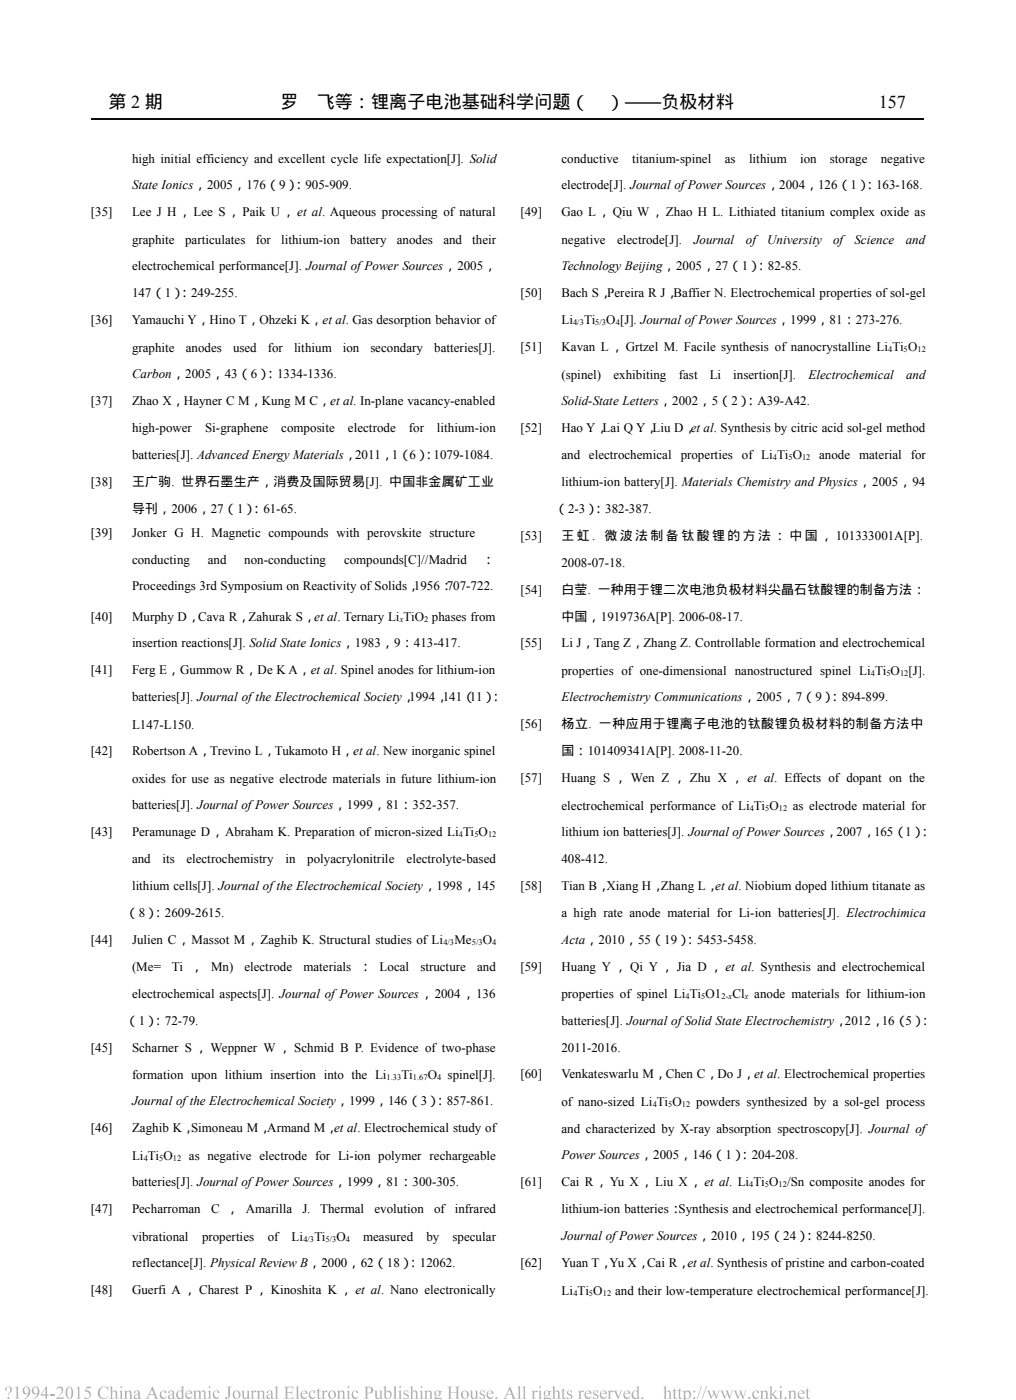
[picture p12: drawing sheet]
<svg xmlns="http://www.w3.org/2000/svg" width="207mm" height="286mm" viewBox="0 0 207 286" stroke-linecap="round" stroke-linejoin="round" font-family="sans-serif">
<defs><g id="words">
<g font-size="3.7">
<text x="22.2" y="22.1">第 2 期</text>
<text x="57.3" y="22.1">罗</text>
<text x="64.7" y="22.1">飞等：锂离子电池基础科学问题（Ⅷ）——负极材料</text>
</g>
<text font-size="3.7" fill="#fff" x="174.8" y="22.1">年 157</text>
<g font-size="2.6">
<text x="27" y="33.3">high initial efficiency and excellent cycle life expectation[J]. Solid</text>
<text x="114.7" y="33.3">conductive</text>
<text x="129.1" y="33.3">titanium-spinel</text>
<text x="148" y="33.3">as</text>
<text x="153" y="33.3">lithium</text>
<text x="163.4" y="33.3">ion</text>
<text x="169.5" y="33.3">storage</text>
<text x="179.9" y="33.3">negative</text>
<text x="27" y="38.7">State Ionics，2005，176（9）</text>
<text x="59.7" y="38.7">：905-909.</text>
<text x="114.7" y="38.7">electrode[J]. Journal ofPower Sources，2004，126（1）</text>
<text x="176.4" y="38.7">：163-168.</text>
<text x="18.6" y="44.2">[35]</text>
<text x="27" y="44.2">Lee J H，Lee S，Paik U，et al. Aqueous processing of natural</text>
<text x="106.3" y="44.2">[49]</text>
<text x="114.7" y="44.2">Gao L，Qiu W，Zhao H L. Lithiated titanium complex oxide as</text>
<text x="27" y="49.8">graphite</text>
<text x="37.8" y="49.8">particulates</text>
<text x="52.2" y="49.8">for</text>
<text x="57.4" y="49.8">lithium-ion</text>
<text x="71.5" y="49.8">battery</text>
<text x="81.1" y="49.8">anodes</text>
<text x="90.6" y="49.8">and</text>
<text x="96.5" y="49.8">their</text>
<text x="114.7" y="49.8">negative</text>
<text x="126" y="49.8">electrode[J].</text>
<text x="141.7" y="49.8">Journal</text>
<text x="152.3" y="49.8">of University</text>
<text x="170.2" y="49.8">of Science</text>
<text x="185" y="49.8">and</text>
<text x="27" y="55.2">electrochemical performance[J]. Journal ofPower Sources，2005，</text>
<text x="114.7" y="55.2">Technology Beijing，2005，27（1）</text>
<text x="154.2" y="55.2">：82-85.</text>
<text x="27" y="60.7">147（1）</text>
<text x="36.4" y="60.7">：249-255.</text>
<text x="106.3" y="60.7">[50]</text>
<text x="114.7" y="60.7">Bach S，Pereira R J，Baffier N. Electrochemical properties of sol-gel</text>
<text x="18.6" y="66.2">[36]</text>
<text x="27" y="66.2">Yamauchi Y，Hino T，Ohzeki K，et al. Gas desorption behavior of</text>
<text x="27" y="71.8">graphite</text>
<text x="38" y="71.8">anodes</text>
<text x="47.6" y="71.8">used</text>
<text x="54.7" y="71.8">for</text>
<text x="60" y="71.8">lithium</text>
<text x="70" y="71.8">ion</text>
<text x="75.6" y="71.8">secondary</text>
<text x="88.7" y="71.8">batteries[J].</text>
<text x="106.3" y="71.7">[51]</text>
<text x="114.7" y="66.2">Li</text>
<text x="114.7" y="71.7">Kavan L，Grtzel M. Facile synthesis of nanocrystalline Li Ti O</text>
<text x="119.3" y="66.2">Ti</text>
<text x="123.8" y="66.2">O [J]. Journal ofPower Sources，1999，81：273-276.</text>
<text x="27" y="77.2">Carbon，2005，43（6）</text>
<text x="53.9" y="77.2">：1334-1336.</text>
<text x="114.7" y="77.3">(spinel)</text>
<text x="125.3" y="77.3">exhibiting</text>
<text x="138.6" y="77.3">fast</text>
<text x="145" y="77.3">Li</text>
<text x="149.7" y="77.3">insertion[J].</text>
<text x="165.1" y="77.3">Electrochemical</text>
<text x="185.1" y="77.3">and</text>
<text x="18.6" y="82.7">[37]</text>
<text x="27" y="82.7">Zhao X，Hayner C M，Kung M C，et al. In-plane vacancy-enabled</text>
<text x="114.7" y="82.7">Solid-State Letters，2002，5（2）</text>
<text x="152" y="82.7">：A39-A42.</text>
<text x="27" y="88.3">high-power</text>
<text x="41.9" y="88.3">Si-graphene</text>
<text x="57.4" y="88.3">composite</text>
<text x="71.1" y="88.3">electrode</text>
<text x="83.5" y="88.3">for</text>
<text x="89.2" y="88.3">lithium-ion</text>
<text x="106.3" y="88.2">[52]</text>
<text x="114.7" y="88.2">Hao Y，</text>
<text x="123.1" y="88.2">Lai Q Y，</text>
<text x="133.3" y="88.2">Liu D，</text>
<text x="141.1" y="88.2">et al. Synthesis by citric acid sol-gel method</text>
<text x="27" y="93.7">batteries[J]. Advanced Energy Materials，2011，1（6）</text>
<text x="86.3" y="93.7">：1079-1084.</text>
<text x="114.7" y="93.8">and electrochemical</text>
<text x="139" y="93.8">properties of Li Ti O</text>
<text x="167.3" y="93.8">anode material for</text>
<text x="18.6" y="99.2">[38]</text>
<text x="27" y="99.2">王广驹. 世界石墨生产，消费及国际贸易[J]. 中国非金属矿工业</text>
<text x="114.7" y="99.2">lithium-ion battery[J]. Materials Chemistry and Physics，2005，94</text>
<text x="27" y="104.7">导刊，2006，27（1）</text>
<text x="51.1" y="104.7">：61-65.</text>
<text x="113.3" y="104.7">（2-3）</text>
<text x="120.9" y="104.7">：382-387.</text>
<text x="18.6" y="109.6">[39]</text>
<text x="27" y="109.6">Jonker G H. Magnetic compounds with perovskite structure</text>
<text x="106.3" y="110.2">[53]</text>
<text x="114.7" y="110.2">王 虹 .</text>
<text x="123.5" y="110.2">微 波 法 制 备 钛 酸 锂 的 方 法 ： 中 国 ， 101333001A[P].</text>
<text x="27" y="115.1">conducting</text>
<text x="42.4" y="115.1">and</text>
<text x="49.9" y="115.1">non-conducting</text>
<text x="70.3" y="115.1">compounds[C]//Madrid</text>
<text x="98.5" y="115.1">：</text>
<text x="114.7" y="115.9">2008-07-18.</text>
<text x="27" y="120.6">Proceedings 3rd Symposium on Reactivity of Solids，</text>
<text x="84.5" y="120.6">1956：</text>
<text x="91.2" y="120.6">707-722.</text>
<text x="106.3" y="121.3">[54]</text>
<text x="114.7" y="121.3">白莹. 一种用于锂二次电池负极材料尖晶石钛酸锂的制备方法：</text>
<text x="18.6" y="126.8">[40]</text>
<text x="27" y="126.8">Murphy D，Cava R，Zahurak S，et al. Ternary Li TiO phases from</text>
<text x="114.7" y="126.8">中国，1919736A[P]. 2006-08-17.</text>
<text x="18.6" y="137.8">[41]</text>
<text x="27" y="137.8">Ferg E，Gummow R，De K A，et al. Spinel anodes for lithium-ion</text>
<text x="27" y="132.3">insertion reactions[J]. Solid State Ionics，1983，9：413-417.</text>
<text x="106.3" y="132.3">[55]</text>
<text x="114.7" y="132.3">Li J，Tang Z，Zhang Z. Controllable formation and electrochemical</text>
<text x="114.7" y="137.9">properties of one-dimensional nanostructured spinel Li Ti O [J].</text>
<text x="27" y="143.3">batteries[J]. Journal ofthe Electrochemical Society，</text>
<text x="83.6" y="143.3">1994，141（11）</text>
<text x="99.9" y="143.3">：</text>
<text x="114.7" y="143.3">Electrochemistry Communications，2005，7（9）</text>
<text x="169.2" y="143.3">：894-899.</text>
<text x="27" y="148.9">L147-L150.</text>
<text x="106.3" y="148.8">[56]</text>
<text x="114.7" y="148.8">杨立. 一种应用于锂离子电池的钛酸锂负极材料的制备方法中</text>
<text x="18.6" y="154.3">[42]</text>
<text x="27" y="154.3">Robertson A，Trevino L，Tukamoto H，et al. New inorganic spinel</text>
<text x="114.7" y="154.3">国：101409341A[P]. 2008-11-20.</text>
<text x="27" y="159.9">oxides for use as negative electrode materials in future lithium-ion</text>
<text x="106.3" y="159.8">[57]</text>
<text x="114.7" y="159.8">Huang S ， Wen Z ， Zhu X ， et al. Effects of dopant on the</text>
<text x="27" y="165.3">batteries[J]. Journal ofPower Sources，1999，81：352-357.</text>
<text x="114.7" y="165.4">electrochemical performance of Li Ti O</text>
<text x="161.9" y="165.4">as electrode material for</text>
<text x="18.6" y="170.8">[43]</text>
<text x="27" y="170.8">Peramunage D，Abraham K. Preparation of micron-sized Li Ti O</text>
<text x="114.7" y="170.8">lithium ion batteries[J]. Journal ofPower Sources，2007，165（1）</text>
<text x="187.6" y="170.8">：</text>
<text x="27" y="176.4">and</text>
<text x="33.2" y="176.4">its</text>
<text x="38.1" y="176.4">electrochemistry</text>
<text x="58.3" y="176.4">in</text>
<text x="62.7" y="176.4">polyacrylonitrile</text>
<text x="83" y="176.4">electrolyte-based</text>
<text x="114.7" y="176.4">408-412.</text>
<text x="27" y="181.8">lithium cells[J]. Journal ofthe Electrochemical Society，1998，145</text>
<text x="106.3" y="181.8">[58]</text>
<text x="114.7" y="181.8">Tian B，Xiang H，Zhang L，et al. Niobium doped lithium titanate as</text>
<text x="25.6" y="187.3">（8）</text>
<text x="31" y="187.3">：2609-2615.</text>
<text x="114.7" y="187.4">a high rate anode material for Li-ion batteries[J]. Electrochimica</text>
<text x="18.6" y="192.8">[44]</text>
<text x="27" y="192.8">Julien C，Massot M，Zaghib K. Structural studies of Li</text>
<text x="92.8" y="192.8">Me</text>
<text x="98.6" y="192.8">O</text>
<text x="114.7" y="192.8">Acta，2010，55（19）</text>
<text x="139.7" y="192.8">：5453-5458.</text>
<text x="27" y="198.3">(Me=</text>
<text x="27" y="203.8">electrochemical aspects[J]. Journal ofPower Sources，2004，136</text>
<text x="35.1" y="198.3">Ti ， Mn)</text>
<text x="49.9" y="198.3">electrode</text>
<text x="62" y="198.3">materials ： Local</text>
<text x="85.9" y="198.3">structure</text>
<text x="97.5" y="198.3">and</text>
<text x="106.3" y="198.3">[59]</text>
<text x="114.7" y="203.9">properties of spinel Li Ti O1</text>
<text x="114.7" y="198.3">Huang Y ， Qi Y ， Jia D ， et al. Synthesis and electrochemical</text>
<text x="149.6" y="203.9">Cl</text>
<text x="154" y="203.9">anode materials for lithium-ion</text>
<text x="25.6" y="209.3">（1）</text>
<text x="31" y="209.3">：72-79.</text>
<text x="114.7" y="209.3">batteries[J]. Journal ofSolid State Electrochemistry，2012，16（5）</text>
<text x="187.6" y="209.3">：</text>
<text x="18.6" y="214.8">[45]</text>
<text x="27" y="214.8">Scharner S ， Weppner W ， Schmid B P. Evidence of two-phase</text>
<text x="114.7" y="214.9">2011-2016.</text>
<text x="27" y="220.4">formation upon lithium insertion into the Li</text>
<text x="82" y="220.4">Ti</text>
<text x="87.4" y="220.4">O</text>
<text x="91.4" y="220.4">spinel[J].</text>
<text x="106.3" y="220.3">[60]</text>
<text x="114.7" y="220.3">Venkateswarlu M，Chen C，Do J，et al. Electrochemical properties</text>
<text x="27" y="225.8">Journal ofthe Electrochemical Society，1999，146（3）</text>
<text x="88.6" y="225.8">：857-861.</text>
<text x="114.7" y="225.9">of nano-sized Li Ti O</text>
<text x="142.2" y="225.9">powders synthesized by a sol-gel process</text>
<text x="18.6" y="231.3">[46]</text>
<text x="27" y="231.3">Zaghib K，Simoneau M，Armand M，et al. Electrochemical study of</text>
<text x="114.7" y="231.4">and characterized by X-ray absorption spectroscopy[J]. Journal of</text>
<text x="27" y="236.9">Li Ti O</text>
<text x="38.6" y="236.9">as negative electrode for Li-ion polymer rechargeable</text>
<text x="114.7" y="236.8">Power Sources，2005，146（1）</text>
<text x="150.9" y="236.8">：204-208.</text>
<text x="27" y="242.3">batteries[J]. Journal ofPower Sources，1999，81：300-305.</text>
<text x="106.3" y="242.3">[61]</text>
<text x="114.7" y="242.3">Cai R，Yu X，Liu X，et al. Li Ti O /Sn composite anodes for</text>
<text x="18.6" y="247.8">[47]</text>
<text x="27" y="247.8">Pecharroman</text>
<text x="43.1" y="247.8">C ， Amarilla</text>
<text x="61.7" y="247.8">J.</text>
<text x="65.4" y="247.8">Thermal</text>
<text x="76.5" y="247.8">evolution</text>
<text x="88.7" y="247.8">of infrared</text>
<text x="114.7" y="247.8">lithium-ion batteries：Synthesis and electrochemical performance[J].</text>
<text x="27" y="253.4">vibrational</text>
<text x="41.3" y="253.4">properties</text>
<text x="54.7" y="253.4">of</text>
<text x="59.5" y="253.4">Li</text>
<text x="64.2" y="253.4">Ti</text>
<text x="68.7" y="253.4">O</text>
<text x="74.2" y="253.4">measured</text>
<text x="87.1" y="253.4">by</text>
<text x="92.4" y="253.4">specular</text>
<text x="114.7" y="253.3">Journal ofPower Sources，2010，195（24）</text>
<text x="164" y="253.3">：8244-8250.</text>
<text x="27" y="258.8">reflectance[J]. Physical Review B，2000，62（18）</text>
<text x="83.1" y="258.8">：12062.</text>
<text x="106.3" y="258.8">[62]</text>
<text x="114.7" y="258.8">Yuan T，Yu X，Cai R，et al. Synthesis of pristine and carbon-coated</text>
<text x="18.6" y="264.3">[48]</text>
<text x="27" y="264.3">Guerfi A ， Charest P ， Kinoshita K ， et al. Nano electronically</text>
<text x="114.7" y="264.4">Li Ti O</text>
<text x="125.6" y="264.4">and their low-temperature electrochemical performance[J].</text>
</g>
<g font-size="1.7">
<text x="117" y="66.4">4/3</text>
<text x="121.6" y="66.4">5/3</text>
<text x="125.7" y="66.4">4</text>
<text x="181.4" y="71.9">4</text>
<text x="184.6" y="71.9">5</text>
<text x="187.4" y="71.9">12</text>
<text x="157.9" y="94.1">4</text>
<text x="161" y="94.1">5</text>
<text x="163.8" y="94.1">12</text>
<text x="81.7" y="127">x</text>
<text x="86.6" y="127">2</text>
<text x="177.9" y="138.1">4</text>
<text x="181" y="138.1">5</text>
<text x="183.8" y="138.1">12</text>
<text x="153.1" y="165.6">4</text>
<text x="156.3" y="165.6">5</text>
<text x="159.1" y="165.6">12</text>
<text x="93.7" y="171">4</text>
<text x="96.9" y="171">5</text>
<text x="99.7" y="171">12</text>
<text x="90.5" y="193">4/3</text>
<text x="96.4" y="193">5/3</text>
<text x="100.5" y="193">4</text>
<text x="140" y="204.1">4</text>
<text x="143.2" y="204.1">5</text>
<text x="147.3" y="204.1">2-x</text>
<text x="152.1" y="204.1">x</text>
<text x="78.9" y="220.6">1.33</text>
<text x="84.3" y="220.6">1.67</text>
<text x="89.3" y="220.6">4</text>
<text x="133.3" y="226.1">4</text>
<text x="136.5" y="226.1">5</text>
<text x="139.3" y="226.1">12</text>
<text x="29.4" y="237.1">4</text>
<text x="32.5" y="237.1">5</text>
<text x="35.3" y="237.1">12</text>
<text x="153" y="242.5">4</text>
<text x="156.2" y="242.5">5</text>
<text x="159" y="242.5">12</text>
<text x="62" y="253.7">4/3</text>
<text x="66.5" y="253.7">5/3</text>
<text x="70.7" y="253.7">4</text>
<text x="117.1" y="264.7">4</text>
<text x="120.3" y="264.7">5</text>
<text x="123.1" y="264.7">12</text>
</g>
</g></defs>
<path d="M18.6 24.4h170" fill="none" stroke="#000" stroke-width=".25"/>
<g fill="#b3b3b3">
<path d="M1.1 283.5a.73 .73 0 0 1 1.2 0 .73 .73 0 0 1-.3 1.1l-.3 .6 .1-.5a.93 .93 0 0 0 0-1.3l-.2-.1a.48 .48 0 0 0-.2 .7l-.3-.1zM1.5 285.6a.22 .22 0 0 1 .4 0 .22 .22 0 0 1-.4 0z" fill-rule="evenodd"/>
<path d="M135.4 283.4l.6-.2v1.2a.54 .54 0 0 1 .7-.3 .54 .54 0 0 1 .3 .7v.8l.3 .2h-.9l.3-.3v-.9a.35 .35 0 0 0-.3-.4 .35 .35 0 0 0-.4 .3v1.1l.3 .2h-.8l.2-.3v-2z" fill-rule="evenodd"/>
<path d="M6.8 283.4a.93 .93 0 0 1 1.2 .3 .93 .93 0 0 1 0 1.1 1.34 1.34 0 0 1-1.5 1 1.26 1.26 0 0 0 1.1-1.1 .77 .77 0 0 1-1.1-.2 .77 .77 0 0 1 .3-1.1zM7.1 283.4a.64 .64 0 0 0-.3 .8 .64 .64 0 0 0 .9 .3 .99 .99 0 0 0-.4-1.2z" fill-rule="evenodd"/>
<path d="M9.4 283.2h.2v1.7h.3v.2h-.3v.7h-.3v-.7h-1v-.2zM9.3 283.6l-.8 1.3h.8z" fill-rule="evenodd"/>
<path d="M10.3 284.8h.9v.3h-.9z" fill-rule="evenodd"/>
<path d="M11.7 283.4a.73 .73 0 0 1 1 .1 .73 .73 0 0 1 0 1l-.9 1h1l.3-.2-.2 .5h-1.5a2.65 2.65 0 0 0 1.2-2 .6 .6 0 0 0-.6-.3 .6 .6 0 0 0-.5 .4z" fill-rule="evenodd"/>
<path d="M13.7 283.5a.67 .67 0 0 1 .8-.2 .67 .67 0 0 1 .4 .6 1.34 1.34 0 0 1-.7 1.9 1.53 1.53 0 0 1-.5-2.3zM14.1 283.4a2.28 2.28 0 0 0-.1 2.3h.3a2.23 2.23 0 0 0 0-2.3z" fill-rule="evenodd"/>
<path d="M15.6 283.5l.6-.3v2.3l.3 .3h-.9l.3-.2v-1.6v-.4z" fill-rule="evenodd"/>
<path d="M39.4 284.3l.6-.3v.4a.52 .52 0 0 1 .4-.3 .52 .52 0 0 1 .5 .3 .53 .53 0 0 1 .7-.4 .53 .53 0 0 1 .4 .7v.8l.2 .3h-.8l.3-.3v-.9a.35 .35 0 0 0-.3-.3 .35 .35 0 0 0-.4 .3v1l.2 .2h-.8l.3-.2v-1a.37 .37 0 0 0-.3-.3 .37 .37 0 0 0-.4 .2v1.1l.2 .2h-.8l.2-.2v-1.2z" fill-rule="evenodd"/>
<path d="M119.6 284.3a.67 .67 0 0 1 .8-.2 .67 .67 0 0 1 .4 .6h-1.2a.6 .6 0 0 0 .4 .8 .6 .6 0 0 0 .8-.4 .74 .74 0 0 1-1 .7 .74 .74 0 0 1-.4-1.1zM119.8 284.3l-.2 .3h.8a.39 .39 0 0 0-.2-.4 .39 .39 0 0 0-.4 .1z" fill-rule="evenodd"/>
<path d="M22.4 283.4l.5-.2v1.2a.55 .55 0 0 1 .7-.3 .55 .55 0 0 1 .3 .7v.8l.3 .2h-.8l.2-.2v-1a.35 .35 0 0 0-.3-.4 .35 .35 0 0 0-.4 .3v1.1l.3 .2h-.8l.2-.1v-.3v-1.8v-.2z" fill-rule="evenodd"/>
<path d="M72 284.3a.54 .54 0 0 1 .7-.3 .54 .54 0 0 1 .4 .6h-.2a.42 .42 0 0 0-.5-.5 .42 .42 0 0 0-.3 .7 .59 .59 0 0 0 .4 .7 .59 .59 0 0 0 .7-.4 .75 .75 0 0 1-.9 .7 .75 .75 0 0 1-.5-1.1z" fill-rule="evenodd"/>
<path d="M3 283.5l.7-.3v2.4l.3 .2h-.9l.3-.2v-2z" fill-rule="evenodd"/>
<path d="M47.5 284.9a.85 .85 0 0 1 1.7 0 .85 .85 0 0 1-1.7 0zM48 284.3a.86 .86 0 0 0 .5 1.4 .91 .91 0 0 0-.3-1.5z" fill-rule="evenodd"/>
<path d="M122.7 284.3a.69 .69 0 0 1 .8-.2 .69 .69 0 0 1 .5 .6h-1.2a.6 .6 0 0 0 .3 .8 .6 .6 0 0 0 .8-.4 .73 .73 0 0 1-1 .7 .73 .73 0 0 1-.4-1.1zM122.9 284.3l-.1 .3h.8a.4 .4 0 0 0-.2-.4 .4 .4 0 0 0-.5 .1z" fill-rule="evenodd"/>
<path d="M32.9 284.3a.56 .56 0 0 1 .6-.3 .56 .56 0 0 1 .4 .5 .27 .27 0 0 1-.3 0 .27 .27 0 0 1-.1-.3 .6 .6 0 0 0-.6 .4 .6 .6 0 0 0 .2 .7 .55 .55 0 0 0 .5 .2 .55 .55 0 0 0 .5-.4 .76 .76 0 0 1-1 .7 .76 .76 0 0 1-.5-1.1z" fill-rule="evenodd"/>
<path d="M82.5 284.2l.9-.2v.6a.45 .45 0 0 0-.3-.4 .45 .45 0 0 0-.5 .1v.2l.3 .2a.59 .59 0 0 1 .5 .8 .59 .59 0 0 1-.9 .2l-.1 .1v-.6a.45 .45 0 0 0 .3 .5 .45 .45 0 0 0 .5-.2v-.3l-.7-.4-.1-.3z" fill-rule="evenodd"/>
<path d="M38 284.3a.69 .69 0 0 1 .8-.2 .69 .69 0 0 1 .5 .6h-1.2a.6 .6 0 0 0 .4 .8 .6 .6 0 0 0 .7-.4 .73 .73 0 0 1-.9 .7 .73 .73 0 0 1-.4-1.1zM38.2 284.3l-.1 .3h.8a.4 .4 0 0 0-.2-.4 .4 .4 0 0 0-.5 .1z" fill-rule="evenodd"/>
<path d="M17.7 283.3h.9l-.1 .3h-.8l-.1 .3a.92 .92 0 0 1 1 1.1 .92 .92 0 0 1-1.4 .7l.1-.2a.66 .66 0 0 0 1-.2 .66 .66 0 0 0-.5-1h-.5z" fill-rule="evenodd"/>
<path d="M127.5 284.3a.69 .69 0 0 1 .8-.2 .69 .69 0 0 1 .4 .6h-1.2a.6 .6 0 0 0 .4 .8 .6 .6 0 0 0 .8-.4 .73 .73 0 0 1-1 .7 .73 .73 0 0 1-.4-1.1zM127.7 284.3l-.2 .3h.9a.4 .4 0 0 0-.3-.4 .4 .4 0 0 0-.4 .1z" fill-rule="evenodd"/>
<path d="M43.7 284.3a.54 .54 0 0 1 .6-.3 .54 .54 0 0 1 .4 .6h-.2a.42 .42 0 0 0-.5-.5 .42 .42 0 0 0-.3 .7 .59 .59 0 0 0 .4 .7 .59 .59 0 0 0 .8-.4 .75 .75 0 0 1-1 .7 .75 .75 0 0 1-.4-1.1z" fill-rule="evenodd"/>
<path d="M46.3 283.3h1l-.3 .3v1.3a.62 .62 0 0 1-.2 .8 .62 .62 0 0 1-.8 0l.1-.3h.2l.2 .3 .1-.3v-1.8z" fill-rule="evenodd"/>
<path d="M49.2 284.1h.6v1.1a.36 .36 0 0 0 .3 .4 .36 .36 0 0 0 .4-.2v-1.1l-.2-.2h.6v1.4l.2 .1-.6 .2v-.3a.54 .54 0 0 1-.6 .3 .54 .54 0 0 1-.4-.6v-1z" fill-rule="evenodd"/>
<path d="M51.1 284.3l.6-.3v.4l.4-.4a.18 .18 0 0 1 .3 .2 .18 .18 0 0 1-.2 .2l-.3-.1-.2 .3v1l.3 .2h-.9l.3-.1v-.3v-1.1z" fill-rule="evenodd"/>
<path d="M99.6 284.3a.69 .69 0 0 1 .7-.2 .69 .69 0 0 1 .5 .6h-1.2a.6 .6 0 0 0 .4 .8 .6 .6 0 0 0 .7-.4 .73 .73 0 0 1-.9 .7 .73 .73 0 0 1-.4-1.1zM99.8 284.3l-.2 .3h.8a.4 .4 0 0 0-.2-.4 .4 .4 0 0 0-.4 .1z" fill-rule="evenodd"/>
<path d="M56.1 283.4l.5-.2v2.4l.3 .2h-.8l.2-.1v-.3v-1.9z" fill-rule="evenodd"/>
<path d="M54.6 284.2a.6 .6 0 0 1 .7-.1 .6 .6 0 0 1 .4 .5v1h.2l-.4 .2-.1-.2a.49 .49 0 0 1-.7 .2 .49 .49 0 0 1-.1-.7l.8-.4-.1-.3a.35 .35 0 0 0-.4-.2 .35 .35 0 0 0-.2 .4l-.2-.1zM54.8 285.1l-.1 .3 .2 .2 .5-.2v-.6z" fill-rule="evenodd"/>
<path d="M58 283.3h1.9v.5l-.3-.4h-.9v1h.8l.2-.4v.9l-.2-.3-.8-.1v1.1l.1 .1a.89 .89 0 0 0 1.2-.6l-.1 .7h-1.9l.3-.1v-.4v-1.8z" fill-rule="evenodd"/>
<path d="M60.3 283.4l.6-.2v2.3l.3 .3h-.9l.3-.2v-2.1z" fill-rule="evenodd"/>
<path d="M85.9 283.4a.2 .2 0 0 1 .4 0 .2 .2 0 0 1-.4 0zM85.6 284.3l.6-.3v1.5l.3 .3h-.8l.2-.2v-1.2z" fill-rule="evenodd"/>
<path d="M65.1 283.5l.1 .6h.4l-.4 .1v1.3l.1 .1 .3-.1a.38 .38 0 0 1-.4 .3 .38 .38 0 0 1-.3-.4v-1.2h-.3z" fill-rule="evenodd"/>
<path d="M124 284.3l.6-.3v.4l.3-.3h.2a.2 .2 0 0 1 .1 .3 .2 .2 0 0 1-.3-.1l-.3 .3v.9l.3 .3h-.8l.2-.2v-1.2z" fill-rule="evenodd"/>
<path d="M65.6 284.3l.6-.3v.4l.3-.3h.2a.2 .2 0 0 1 .1 .3 .21 .21 0 0 1-.4-.1l-.2 .3v.9l.3 .3h-.9l.3-.2v-1.2z" fill-rule="evenodd"/>
<path d="M121.2 284.2l.9-.2v.6a.47 .47 0 0 0-.3-.4 .47 .47 0 0 0-.5 .1l.3 .4a.59 .59 0 0 1 .6 .8 .59 .59 0 0 1-1 .2l-.1 .1v-.6a.48 .48 0 0 0 .4 .5 .48 .48 0 0 0 .5-.2l-.1-.3-.7-.4-.1-.3z" fill-rule="evenodd"/>
<path d="M71 283.4a.18 .18 0 0 1 .3 0 .18 .18 0 0 1-.3 0zM70.8 284.3l.5-.3v1.5l.3 .3h-.8l.2-.2v-.2v-1.1z" fill-rule="evenodd"/>
<path d="M24.6 283.4a.2 .2 0 0 1 .4 0 .2 .2 0 0 1-.4 0zM24.3 284.3l.6-.3v1.5l.3 .3h-.8l.2-.2v-1.2z" fill-rule="evenodd"/>
<path d="M74.3 283.3h.9a.74 .74 0 0 1 1 .7 .74 .74 0 0 1-1.1 .6h-.1v.9l.4 .3h-1.1l.3-.2 .1-.3v-1.8zM75 283.4v1.1a.57 .57 0 0 0 .8-.5 .57 .57 0 0 0-.8-.6z" fill-rule="evenodd"/>
<path d="M76.4 284.1h.6v1.1a.36 .36 0 0 0 .2 .4 .36 .36 0 0 0 .5-.2l-.1-1.1-.2-.2h.5l.1 1.3v.2h.2l-.5 .2v-.3a.54 .54 0 0 1-.7 .3 .54 .54 0 0 1-.4-.6v-.9z" fill-rule="evenodd"/>
<path d="M42.6 283.4a.2 .2 0 0 1 .4 0 .2 .2 0 0 1-.4 0zM42.4 284.3l.6-.3v1.5l.2 .3h-.8l.2-.2 .1-.2-.1-1.1z" fill-rule="evenodd"/>
<path d="M80.3 283.4l.5-.2v2.4l.3 .2h-.8l.2-.1v-.3v-1.9z" fill-rule="evenodd"/>
<path d="M81.5 283.4a.2 .2 0 0 1 .4 0 .2 .2 0 0 1-.4 0zM81.3 284.3l.6-.3v1.5l.2 .3h-.8l.2-.2v-1.2z" fill-rule="evenodd"/>
<path d="M34.4 284.3a.61 .61 0 0 1 .7-.3 .61 .61 0 0 1 .4 .6l.1 1h.2l-.4 .2-.1-.2a.49 .49 0 0 1-.7 .2 .49 .49 0 0 1-.2-.7l.9-.4-.1-.3a.35 .35 0 0 0-.4-.2 .35 .35 0 0 0-.2 .4l-.2-.1zM34.7 285.1l-.1 .3 .2 .2 .5-.2v-.6z" fill-rule="evenodd"/>
<path d="M61.6 284.3a.67 .67 0 0 1 .8-.2 .67 .67 0 0 1 .4 .6h-1.1a.6 .6 0 0 0 .3 .8 .6 .6 0 0 0 .8-.4 .74 .74 0 0 1-1 .7 .74 .74 0 0 1-.4-1.1zM61.8 284.3l-.1 .3h.7a.39 .39 0 0 0-.2-.4 .39 .39 0 0 0-.4 .1z" fill-rule="evenodd"/>
<path d="M139.4 284.3l.6-.3v.4a.62 .62 0 0 1 .7-.3 .62 .62 0 0 1 .4 .8 .76 .76 0 0 1-.3 .8 .76 .76 0 0 1-.8 0v.3h.2h-.9h.3v-1.6zM140 284.5v.7a.46 .46 0 0 0 .5 .5 .46 .46 0 0 0 .3-.7 .49 .49 0 0 0-.2-.6 .49 .49 0 0 0-.6 .1z" fill-rule="evenodd"/>
<path d="M86.6 284.3l.6-.3v.4a.54 .54 0 0 1 .6-.4 .54 .54 0 0 1 .4 .7v.9l.2 .2h-.8l.3-.2v-.9l-.1-.3-.2-.1-.4 .2v1.1l.2 .2h-.8l.2-.2v-1.2z" fill-rule="evenodd"/>
<path d="M88.9 284.2l.4-.2 .9 .2v.1h-.3a.68 .68 0 0 1-.1 .8 .68 .68 0 0 1-.8 .2l-.1 .1 .3 .1a.73 .73 0 0 1 1 .5h-1.6l.3-.2-.2-.2 .3-.4-.3-.6zM89.1 284.2a.48 .48 0 0 0-.1 .6 .48 .48 0 0 0 .6 .2 .48 .48 0 0 0 .1-.6 .48 .48 0 0 0-.6-.2zM89 285.8l-.2 .2h1.4l-.3-.2z" fill-rule="evenodd"/>
<path d="M108.5 284.3l.6-.3v.4l.3-.3h.2a.2 .2 0 0 1 .1 .3 .21 .21 0 0 1-.4-.1l-.2 .3v.9l.3 .3h-.9l.3-.2v-1.2z" fill-rule="evenodd"/>
<path d="M91.3 283.3h1.1l-.4 .3v.9h1.2v-1.1l-.3-.1h1l-.3 .3v1.9l.3 .3h-1l.3-.2v-1h-1.2v.9l.4 .3h-1.1l.3-.2 .1-.3v-1.7z" fill-rule="evenodd"/>
<path d="M160.9 284.3l.6-.3v.4a.52 .52 0 0 1 .6-.4 .52 .52 0 0 1 .4 .7v.9l.3 .2h-.9l.2-.1 .1-.3v-.9l-.3-.2-.4 .2v1.1l.2 .2h-.8l.3-.2v-1.2z" fill-rule="evenodd"/>
<path d="M95.9 284.1h.6v1.1a.36 .36 0 0 0 .3 .4 .36 .36 0 0 0 .4-.2v-1.1l-.3-.2h.6v1.4l.3 .1-.6 .2v-.3a.54 .54 0 0 1-.7 .3 .54 .54 0 0 1-.3-.6v-1z" fill-rule="evenodd"/>
<path d="M98.1 284.2l.9-.2v.6a.47 .47 0 0 0-.3-.4 .47 .47 0 0 0-.5 .1l.2 .4a.59 .59 0 0 1 .6 .8 .59 .59 0 0 1-.9 .2l-.1 .1v-.6a.48 .48 0 0 0 .3 .5 .48 .48 0 0 0 .5-.2l-.1-.3-.7-.4v-.3z" fill-rule="evenodd"/>
<path d="M63.3 284.3a.54 .54 0 0 1 .6-.3 .54 .54 0 0 1 .4 .6h-.2a.42 .42 0 0 0-.5-.5 .42 .42 0 0 0-.3 .7 .59 .59 0 0 0 .4 .7 .59 .59 0 0 0 .8-.4 .75 .75 0 0 1-1 .7 .75 .75 0 0 1-.4-1.1z" fill-rule="evenodd"/>
<path d="M149.8 284.1h.8l-.2 .2 .4 1.1 .4-.9-.4-.4h.8l-.2 .2 .4 1 .4-1.1-.2-.1h.5l-.7 1.7-.5-1.1-.6 1.1-.7-1.5z" fill-rule="evenodd"/>
<path d="M104.1 283.2l1 2.3 .3 .3h-1l.3-.2-.2-.6h-1l-.2 .6 .3 .2h-.8l.4-.5zM104 283.8l-.4 1h.8z" fill-rule="evenodd"/>
<path d="M105.6 283.4l.6-.2v2.3l.3 .3h-.9l.3-.2v-2.1z" fill-rule="evenodd"/>
<path d="M106.7 283.4l.5-.2v2.2l.1 .3 .2 .1h-.8l.2-.2v-.2v-1.8v-.2z" fill-rule="evenodd"/>
<path d="M36.9 283.4l.5-.2v2.3l.3 .1-.6 .2v-.2a.74 .74 0 0 1-1 0 .74 .74 0 0 1 0-1.1l.4-.4 .6 .1v-.7zM36.5 284.3a.77 .77 0 0 0 .5 1.3l.1-.2v-.8a.39 .39 0 0 0-.2-.4 .39 .39 0 0 0-.4 .1z" fill-rule="evenodd"/>
<path d="M110.1 283.4a.2 .2 0 0 1 .4 0 .2 .2 0 0 1-.4 0zM109.9 284.3l.6-.3v1.6l.2 .2h-.8l.3-.3v-1.1z" fill-rule="evenodd"/>
<path d="M111.2 284.2l.5-.2 .9 .2-.4 .1a.68 .68 0 0 1-.1 .8 .68 .68 0 0 1-.8 .2v.1l.2 .1a.72 .72 0 0 1 1.1 .5h-1.7l.3-.2-.2-.3 .4-.3-.4-.4zM111.4 284.2a.49 .49 0 0 0 0 .7 .49 .49 0 0 0 .6 .1 .5 .5 0 0 0 0-.6 .5 .5 0 0 0-.6-.2zM111.3 285.8l-.2 .2h1.4l-.3-.2z" fill-rule="evenodd"/>
<path d="M153.9 284.3a.56 .56 0 0 1 .6-.3 .56 .56 0 0 1 .4 .5 .27 .27 0 0 1-.3 0 .27 .27 0 0 1-.1-.3 .6 .6 0 0 0-.6 .4 .6 .6 0 0 0 .2 .7 .55 .55 0 0 0 .5 .2 .55 .55 0 0 0 .5-.4 .76 .76 0 0 1-1 .7 .76 .76 0 0 1-.5-1.1z" fill-rule="evenodd"/>
<path d="M115.1 283.5v.6h.4l-.4 .1 .1 1.3v.1l.4-.1a.38 .38 0 0 1-.5 .3 .38 .38 0 0 1-.3-.4v-1.2h-.2z" fill-rule="evenodd"/>
<path d="M115.9 284.2l.9-.2v.6a.44 .44 0 0 0-.3-.4 .44 .44 0 0 0-.5 .2l.3 .3a.59 .59 0 0 1 .5 .8 .59 .59 0 0 1-.9 .2l-.1 .1v-.6a.48 .48 0 0 0 .3 .5 .48 .48 0 0 0 .5-.2v-.3l-.8-.5z" fill-rule="evenodd"/>
<path d="M68.7 284.3l.6-.3v.4a.52 .52 0 0 1 .7-.4 .52 .52 0 0 1 .3 .7l.1 .9 .2 .2h-.8l.2-.1v-.3v-.9l-.2-.2-.5 .2v1.1l.3 .2h-.8l.2-.2v-1.2z" fill-rule="evenodd"/>
<path d="M118 284.3l.6-.3v.4l.3-.3 .3 .1a.23 .23 0 0 1-.1 .2 .23 .23 0 0 1-.3-.1l-.2 .3v.9l.3 .3h-.9l.3-.2v-1.2z" fill-rule="evenodd"/>
<path d="M147.1 284.1h.7l-.1 .2 .4 1.1 .4-.9-.4-.4h.8l-.2 .2 .4 1 .4-1.1-.2-.1h.5l-.3 .3-.5 1.4-.5-1.1-.6 1.1-.6-1.5z" fill-rule="evenodd"/>
<path d="M66.9 284.9a.9 .9 0 0 1 1.8 0 .9 .9 0 0 1-1.8 0zM67.5 284.3a1.07 1.07 0 0 0 .4 1.4 .83 .83 0 0 0 .4-.8 .83 .83 0 0 0-.6-.7z" fill-rule="evenodd"/>
<path d="M31.1 283.2l1 2.3 .3 .3h-1l.3-.2-.2-.6h-1l-.2 .6 .2 .2h-.7l.4-.5zM31 283.8l-.5 1h.9z" fill-rule="evenodd"/>
<path d="M112.7 283.4l.6-.2v1.2a.55 .55 0 0 1 .7-.3 .55 .55 0 0 1 .3 .7v.8l.2 .2h-.8l.3-.2v-1a.35 .35 0 0 0-.4-.4 .35 .35 0 0 0-.3 .3v1.1l.2 .2h-.8l.2-.2v-2.1z" fill-rule="evenodd"/>
<path d="M78.2 283.4l.6-.2v1.2a.69 .69 0 0 1 1-.2 .69 .69 0 0 1 .2 .9 .91 .91 0 0 1-1.5 .5v-2.1zM78.9 284.4l-.1 1.1a.53 .53 0 0 0 .7 .1 .53 .53 0 0 0 .2-.6 .51 .51 0 0 0-.2-.6 .51 .51 0 0 0-.6 0z" fill-rule="evenodd"/>
<path d="M129.9 283.4l.5-.2v2.2l.1 .2h.2l-.5 .2v-.2a.75 .75 0 0 1-1.1 0 .75 .75 0 0 1 0-1.1l.5-.4 .6 .1-.1-.7zM129.5 284.3a.75 .75 0 0 0-.2 .8 .75 .75 0 0 0 .7 .5l.2-.2v-.8a.39 .39 0 0 0-.3-.4 .39 .39 0 0 0-.4 .1z" fill-rule="evenodd"/>
<path d="M52.4 284.3l.6-.3v.4a.52 .52 0 0 1 .6-.4 .52 .52 0 0 1 .4 .7v.9l.2 .2h-.8l.2-.1 .1-.3v-.9l-.3-.2-.4 .2v1.1l.2 .2h-.8l.2-.2 .1-1.2z" fill-rule="evenodd"/>
<path d="M25.2 284.3l.6-.3v.4a.54 .54 0 0 1 .7-.4 .54 .54 0 0 1 .4 .7v.9l.2 .2h-.8l.2-.2v-.9v-.3l-.2-.1-.5 .2v1.1l.3 .2h-.8l.2-.2v-1.2z" fill-rule="evenodd"/>
<path d="M4.8 283.6a.85 .85 0 0 1 1.1-.2 .85 .85 0 0 1 .3 1.1 1.38 1.38 0 0 1-1.6 1.3 1.2 1.2 0 0 0 1.2-1.1 .75 .75 0 0 1-1.1-.1 .75 .75 0 0 1 .1-1zM5.1 283.5a.65 .65 0 0 0-.1 .8 .65 .65 0 0 0 .7 .3 .74 .74 0 0 0-.5-1.2z" fill-rule="evenodd"/>
<path d="M137.9 283.5v.6h.4l-.4 .1v1.3l.1 .1 .3-.1a.39 .39 0 0 1-.4 .3 .39 .39 0 0 1-.3-.4v-1.2h-.3z" fill-rule="evenodd"/>
<path d="M138.9 283.5v.6h.4l-.4 .1v1.3l.1 .1 .4-.1a.38 .38 0 0 1-.5 .3 .38 .38 0 0 1-.3-.4v-1.2h-.3z" fill-rule="evenodd"/>
<path d="M27.5 284.2a.62 .62 0 0 1 .7-.1 .62 .62 0 0 1 .4 .5v1h.2l-.3 .2-.3-.2a.48 .48 0 0 1-.7 .2 .48 .48 0 0 1-.1-.7l.8-.4v-.3a.36 .36 0 0 0-.4-.2 .36 .36 0 0 0-.2 .4l-.2-.1zM27.6 285.1v.2l.2 .3 .4-.2v-.6z" fill-rule="evenodd"/>
<path d="M141.6 284.3a.21 .21 0 0 1 .4 0 .21 .21 0 0 1-.4 0zM141.6 285.6a.23 .23 0 0 1 .4 0 .23 .23 0 0 1-.4 0z" fill-rule="evenodd"/>
<path d="M143.2 283.2h.2l-1 2.6h-.1z" fill-rule="evenodd"/>
<path d="M144.2 283.2h.2l-.9 2.6h-.2z" fill-rule="evenodd"/>
<path d="M144.4 284.1h.7l-.2 .3 .4 1 .4-.9-.3-.4h.7l-.1 .3 .4 .9 .3-1-.2-.2h.6l-.3 .3-.5 1.4-.5-1.1-.6 1.1z" fill-rule="evenodd"/>
<path d="M20.4 283.5a1.78 1.78 0 0 1 1.6-.2l.1-.1v.9a.92 .92 0 0 0-1.1-.7 .92 .92 0 0 0-.6 1.2 .98 .98 0 0 0 .6 1 .98 .98 0 0 0 1.2-.4 1.24 1.24 0 0 1-1.9 .3 1.24 1.24 0 0 1 .1-2z" fill-rule="evenodd"/>
<path d="M83.7 283.4l.5-.2v1.2a.55 .55 0 0 1 .7-.3 .55 .55 0 0 1 .4 .7v.8l.2 .2h-.8l.2-.2v-1a.35 .35 0 0 0-.3-.4 .35 .35 0 0 0-.4 .3v1.1l.3 .2h-.8l.2-.1v-.3v-1.8v-.2z" fill-rule="evenodd"/>
<path d="M94.1 284.9a.85 .85 0 0 1 1.7 0 .85 .85 0 0 1-1.7 0zM94.6 284.3a.86 .86 0 0 0 .6 1.4 .91 .91 0 0 0-.4-1.5z" fill-rule="evenodd"/>
<path d="M155.1 284.3l.6-.3v.4a.54 .54 0 0 1 .7-.4 .54 .54 0 0 1 .4 .7v.9l.2 .2h-.8l.2-.2v-.9v-.3l-.2-.1-.5 .2v1.1l.3 .2h-.8l.2-.2v-1.2z" fill-rule="evenodd"/>
<path d="M157 283.4l.6-.2v1.6l.6-.5-.1-.2h.7l-.9 .6 1 1.1h-.8l.1-.2-.6-.8v.8l.3 .2h-.9l.3-.1v-.3v-1.8v-.2z" fill-rule="evenodd"/>
<path d="M159.3 283.4a.18 .18 0 0 1 .3 0 .18 .18 0 0 1-.3 0zM159 284.3l.6-.3v1.5l.3 .3h-.8l.2-.2v-1.2z" fill-rule="evenodd"/>
<path d="M125.3 284.1h.8l-.2 .2 .4 1.1 .4-1.1-.1-.2h.5l-.8 1.7-.7-1.5z" fill-rule="evenodd"/>
<path d="M163.1 284.3a.67 .67 0 0 1 .8-.2 .67 .67 0 0 1 .4 .6h-1.1a.6 .6 0 0 0 .3 .8 .6 .6 0 0 0 .8-.4 .74 .74 0 0 1-.9 .7 .74 .74 0 0 1-.5-1.1zM163.3 284.3l-.1 .3h.8a.39 .39 0 0 0-.2-.4 .39 .39 0 0 0-.5 .1z" fill-rule="evenodd"/>
<path d="M165 283.5v.6h.4l-.4 .1v1.3l.1 .1 .4-.1a.38 .38 0 0 1-.5 .3 .38 .38 0 0 1-.3-.4v-1.2h-.3z" fill-rule="evenodd"/>
<circle cx="101.4" cy="285.6" r=".23"/>
<circle cx="160.4" cy="285.6" r=".23"/>
<circle cx="153" cy="285.6" r=".23"/>
<circle cx="131.2" cy="285.6" r=".22"/>
</g>
<use href="#words"/>
</svg>
